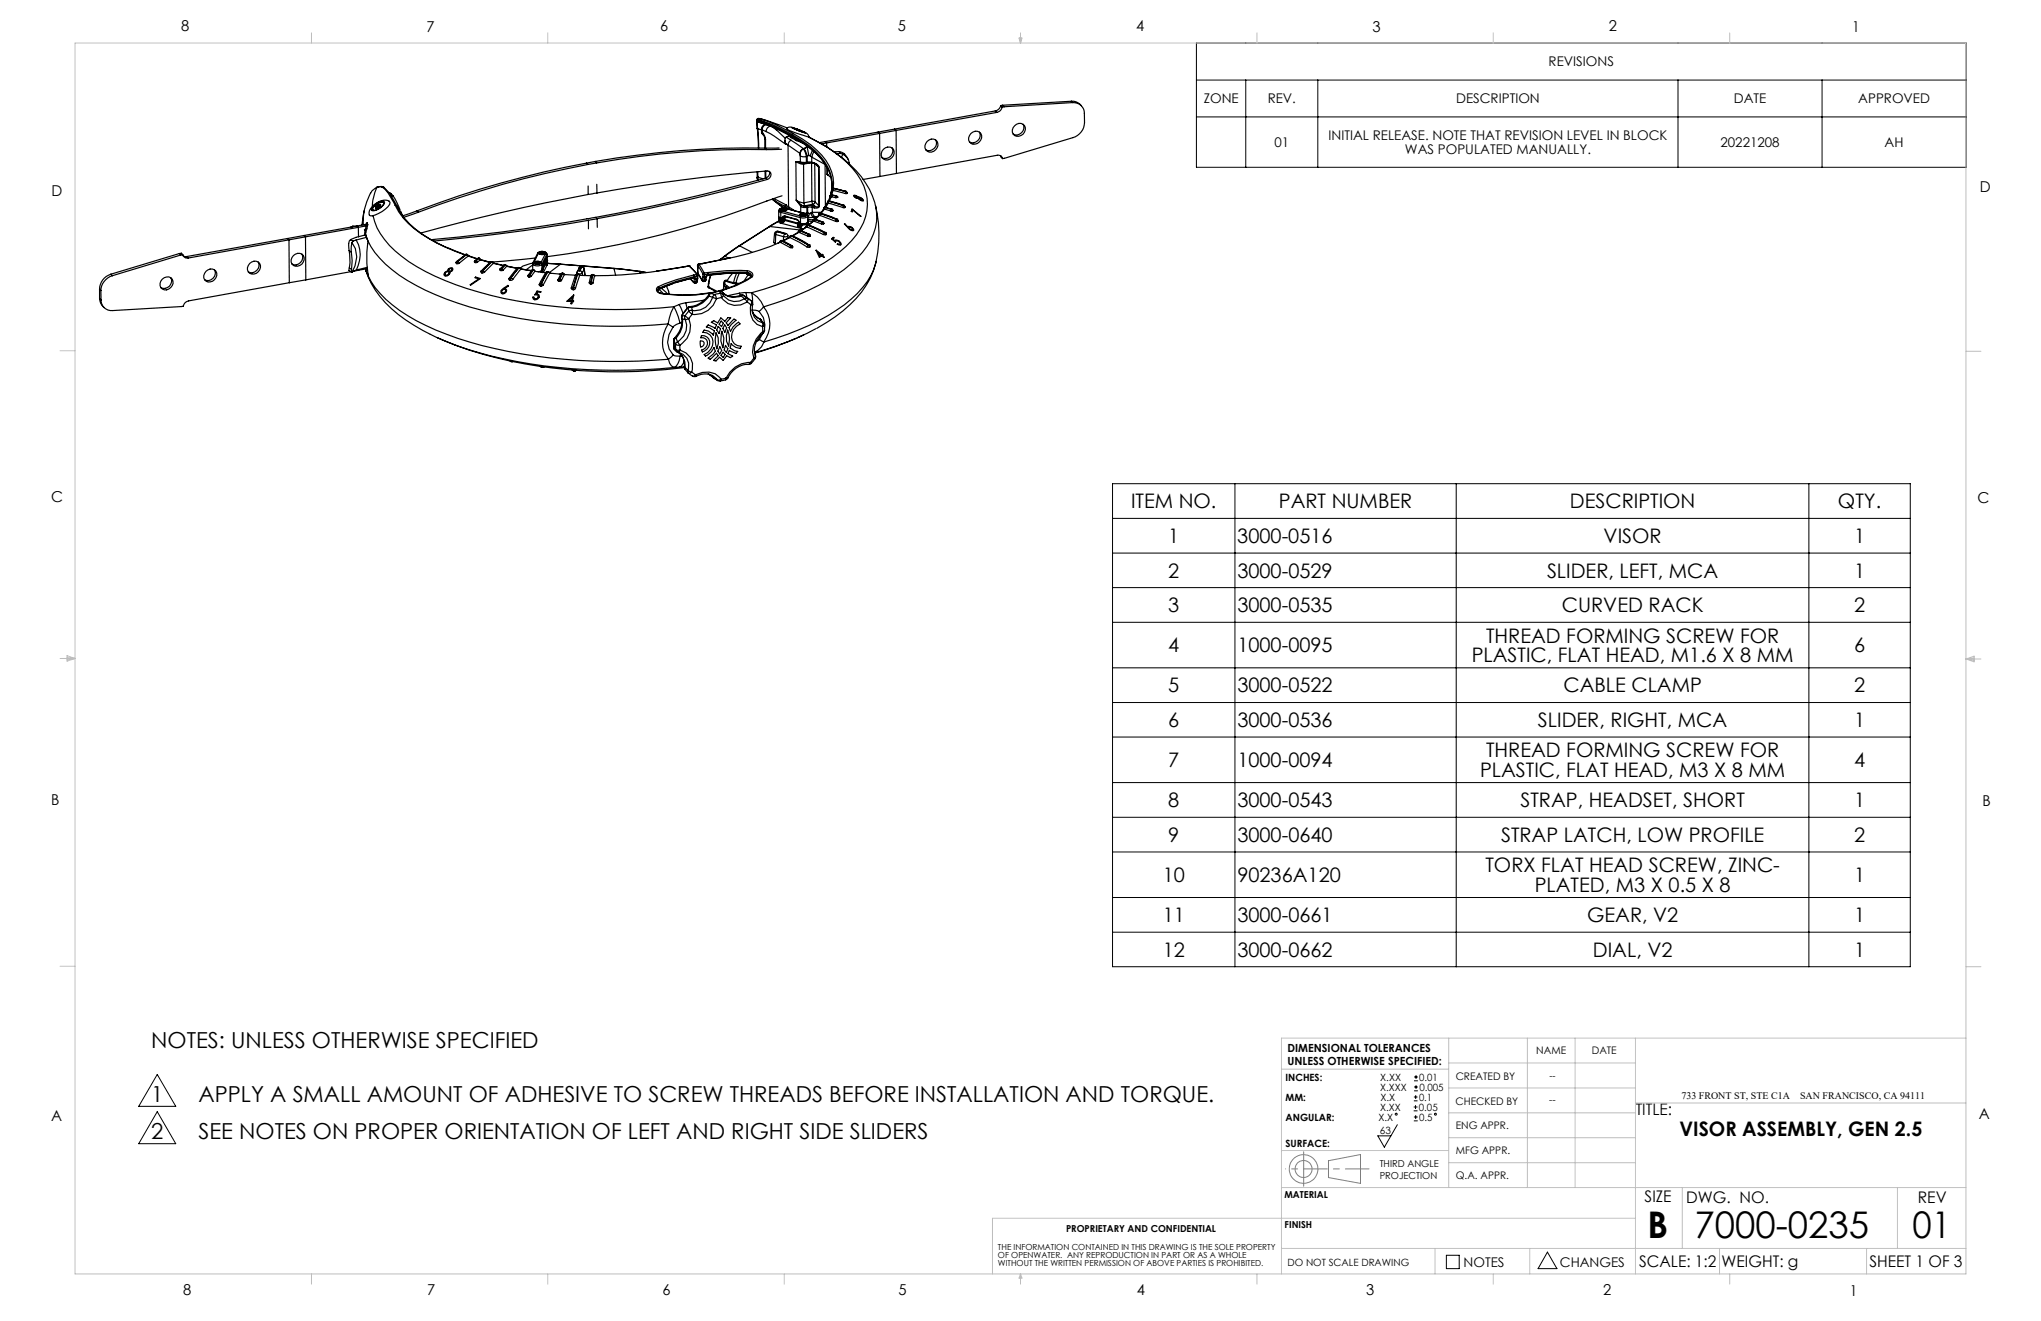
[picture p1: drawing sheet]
<svg xmlns="http://www.w3.org/2000/svg" width="432mm" height="279mm" viewBox="0 0 432 279" stroke-linecap="round" stroke-linejoin="round" font-family="sans-serif">
<defs><g id="words">
<g font-size="7.8">
<text x="348.5" y="261.9">B</text>
<text x="358.5" y="261.9">7000-0235</text>
<text x="404.6" y="261.8">01</text>
</g>
<g font-size="4.7">
<text x="32" y="221.7">NOTES: UNLESS OTHERWISE SPECIFIED</text>
<text x="32" y="233">1</text>
<text x="42" y="233">APPLY A SMALL AMOUNT OF ADHESIVE TO SCREW THREADS BEFORE INSTALLATION AND TORQUE.</text>
<text x="32" y="240.9">2</text>
<text x="42" y="240.9">SEE NOTES ON PROPER ORIENTATION OF LEFT AND RIGHT SIDE SLIDERS</text>
</g>
<g font-size="4.2">
<text x="239.3" y="107.5">ITEM NO.</text>
<text x="270.6" y="107.5">PART NUMBER</text>
<text x="332.1" y="107.5">DESCRIPTION</text>
<text x="388.8" y="107.5">QTY.</text>
<text x="247.2" y="114.8">1</text>
<text x="261.8" y="114.8">3000-0516</text>
<text x="339.3" y="114.8">VISOR</text>
<text x="392.3" y="114.8">1</text>
<text x="247.2" y="122.1">2</text>
<text x="261.8" y="122.1">3000-0529</text>
<text x="327.3" y="122.1">SLIDER, LEFT, MCA</text>
<text x="392.3" y="122.1">1</text>
<text x="247.2" y="129.5">3</text>
<text x="261.8" y="129.5">3000-0535</text>
<text x="330.4" y="129.5">CURVED RACK</text>
<text x="392.3" y="129.5">2</text>
<text x="247.2" y="138">4</text>
<text x="261.8" y="138">1000-0095</text>
<text x="314.4" y="135.9">THREAD FORMING SCREW FOR</text>
<text x="392.3" y="138">6</text>
<text x="311.4" y="140">PLASTIC, FLAT HEAD, M1.6 X 8 MM</text>
<text x="247.2" y="146.4">5</text>
<text x="261.8" y="146.4">3000-0522</text>
<text x="330.8" y="146.4">CABLE CLAMP</text>
<text x="392.3" y="146.4">2</text>
<text x="247.2" y="153.8">6</text>
<text x="261.8" y="153.8">3000-0536</text>
<text x="325.4" y="153.8">SLIDER, RIGHT, MCA</text>
<text x="392.3" y="153.8">1</text>
<text x="314.4" y="160.2">THREAD FORMING SCREW FOR</text>
<text x="247.2" y="162.2">7</text>
<text x="261.8" y="162.2">1000-0094</text>
<text x="313.1" y="164.3">PLASTIC, FLAT HEAD, M3 X 8 MM</text>
<text x="392.3" y="162.2">4</text>
<text x="247.2" y="170.7">8</text>
<text x="261.8" y="170.7">3000-0543</text>
<text x="321.7" y="170.7">STRAP, HEADSET, SHORT</text>
<text x="392.3" y="170.7">1</text>
<text x="247.2" y="178">9</text>
<text x="261.8" y="178">3000-0640</text>
<text x="317.6" y="178">STRAP LATCH, LOW PROFILE</text>
<text x="392.3" y="178">2</text>
<text x="314.3" y="184.5">TORX FLAT HEAD SCREW, ZINC-</text>
<text x="246" y="186.5">10</text>
<text x="261.8" y="186.5">90236A120</text>
<text x="324.7" y="188.6">PLATED, M3 X 0.5 X 8</text>
<text x="392.3" y="186.5">1</text>
<text x="246" y="195">11</text>
<text x="261.8" y="195">3000-0661</text>
<text x="335.8" y="195">GEAR, V2</text>
<text x="392.3" y="195">1</text>
<text x="246" y="202.3">12</text>
<text x="261.8" y="202.3">3000-0662</text>
<text x="337" y="202.3">DIAL, V2</text>
<text x="392.3" y="202.3">1</text>
<text x="355.3" y="240.3">VISOR ASSEMBLY, GEN 2.5</text>
</g>
<g font-size="3.4">
<text x="346.1" y="235.9">TITLE:</text>
<text x="347.9" y="254.3">SIZE</text>
<text x="356.7" y="254.4">DWG. NO.</text>
<text x="405.7" y="254.5">REV</text>
<text x="346.8" y="267.9">SCALE: 1:2</text>
<text x="364.2" y="267.9">WEIGHT: g</text>
<text x="395.5" y="267.9">SHEET 1 OF 3</text>
</g>
<g font-size="3.2">
<text x="38.3" y="6.7">8</text>
<text x="90.2" y="6.7">7</text>
<text x="139.7" y="6.5">6</text>
<text x="190" y="6.5">5</text>
<text x="240.4" y="6.5">4</text>
<text x="290.4" y="6.7">3</text>
<text x="340.4" y="6.5">2</text>
<text x="391.9" y="6.7">1</text>
<text x="10.9" y="41.6">D</text>
<text x="418.9" y="40.7">D</text>
<text x="10.9" y="106.3">C</text>
<text x="418.4" y="106.4">C</text>
<text x="10.8" y="170.2">B</text>
<text x="419.4" y="170.6">B</text>
<text x="10.8" y="237.2">A</text>
<text x="418.6" y="236.8">A</text>
<text x="38.8" y="273.8">8</text>
<text x="90.4" y="273.8">7</text>
<text x="140.2" y="273.8">6</text>
<text x="190.1" y="273.9">5</text>
<text x="240.5" y="273.8">4</text>
<text x="289" y="273.9">3</text>
<text x="339.1" y="273.8">2</text>
<text x="391.4" y="274.1">1</text>
</g>
<g font-size="2.8">
<text x="327.6" y="14.1">REVISIONS</text>
<text x="254.7" y="21.9">ZONE</text>
<text x="268.2" y="21.9">REV.</text>
<text x="308.1" y="21.9">DESCRIPTION</text>
<text x="366.8" y="21.9">DATE</text>
<text x="393.1" y="21.9">APPROVED</text>
<text x="281.1" y="29.7">INITIAL RELEASE. NOTE THAT REVISION LEVEL IN BLOCK</text>
<text x="269.6" y="31.1">01</text>
<text x="297.2" y="32.5">WAS POPULATED MANUALLY.</text>
<text x="364" y="31.1">20221208</text>
<text x="398.7" y="31.1">AH</text>
<text x="309.6" y="268">NOTES</text>
<text x="330" y="268">CHANGES</text>
</g>
<g font-size="2.4">
<text x="272.4" y="222.5">DIMENSIONAL TOLERANCES</text>
<text x="272.4" y="225.3">UNLESS OTHERWISE SPECIFIED:</text>
</g>
<g font-size="2.2">
<text x="325" y="222.9">NAME</text>
<text x="336.8" y="222.9">DATE</text>
<text x="308" y="233.6">CHECKED BY</text>
<text x="308" y="228.4">CREATED BY</text>
<text x="308" y="238.8">ENG APPR.</text>
<text x="308" y="244">MFG APPR.</text>
<text x="308" y="249.3">Q.A. APPR.</text>
</g>
<g font-size="2.1">
<text x="272" y="228.6">INCHES:</text>
<text x="272" y="232.8">MM:</text>
<text x="292" y="230.7">X.XXX</text>
<text x="292" y="228.6">X.XX</text>
<text x="292.1" y="232.8">X.X</text>
<text x="300.2" y="232.8">0.1</text>
<text x="300.3" y="228.6">0.01</text>
<text x="300.3" y="230.7">0.005</text>
<text x="327.8" y="233.4">--</text>
<text x="355.7" y="232.4">733 FRONT ST, STE C1A</text>
<text x="380.8" y="232.4">SAN FRANCISCO, CA 94111</text>
<text x="272" y="237">ANGULAR:</text>
<text x="291.6" y="237">X.X</text>
<text x="291.9" y="239.8">63</text>
<text x="292" y="234.9">X.XX</text>
<text x="300.2" y="234.9">0.05</text>
<text x="300.2" y="237">0.5</text>
<text x="272" y="242.6">SURFACE:</text>
<text x="272.4" y="267.8">DO NOT SCALE DRAWING</text>
</g>
<g font-size="2">
<text x="327.8" y="228.3">--</text>
<text x="291.9" y="246.8">THIRD ANGLE</text>
<text x="291.9" y="249.3">PROJECTION</text>
<text x="271.7" y="253.4">MATERIAL</text>
<text x="225.5" y="260.6">PROPRIETARY AND CONFIDENTIAL</text>
<text x="271.8" y="259.7">FINISH</text>
</g>
<g font-size="1.8">
<text x="211.1" y="264.3">THE INFORMATION CONTAINED IN THIS DRAWING IS THE SOLE PROPERTY</text>
<text x="211.1" y="266.1">OF OPENWATER. ANY REPRODUCTION IN PART OR AS A WHOLE</text>
<text x="211.1" y="267.8">WITHOUT THE WRITTEN PERMISSION OF ABOVE PARTIES IS PROHIBITED.</text>
</g>
</g></defs>
<g fill="none" stroke="#000" stroke-width=".21">
<path d="M253.1 9.1h162.9v26.3h-162.9zM253.1 16.9h162.9M263.6 16.9v18.5M278.8 16.9v18.5M355 16.9v18.5M385.5 16.9v18.5M253.1 24.7h162.9M235.4 102.3h168.7v102.2h-168.7zM235.4 109.6h168.7M235.4 117h168.7M261.3 102.3v102.2M308.1 102.3v102.2"/>
<path d="M382.7 102.3v102.2M235.4 124.3h168.7M235.4 131.6h168.7M235.4 141.3h168.7M235.4 148.6h168.7M235.4 155.9h168.7M235.4 165.5h168.7M235.4 172.9h168.7M235.4 180.2h168.7M235.4 189.8h168.7M235.4 197.2h168.7M33.3 227.3l3.9 6.7h-7.8z"/>
<path d="M33.3 235.1l3.9 6.8h-7.8zM295.6 237.9l-2.7 4.7-1.4-2.4h2.8M299.1 234.9h.8M299.1 234.1h.8M299.1 232.8h.8M299.1 232h.8M299.1 237.1h.8M299.1 236.3h.8M299.2 228.6h.8M299.2 227.8h.8M299.2 230.7h.8M299.2 229.9h.8"/>
<path d="M299.5 233.8v.8M299.5 231.6v.8M299.5 235.9v.8M299.6 227.4v.8M299.6 229.5v.8M306 265.5h2.7v2.8h-2.7zM327.4 264.8l2 3.5h-4z"/>
<circle cx="295.4" cy="235.7" r=".2"/>
<circle cx="303.7" cy="235.7" r=".2"/>
</g>
<g fill="none" stroke="#808080" stroke-width=".21">
<path d="M281.1 245.5l6.7-1.3v6.1l-6.7-1.2z"/>
<circle cx="275.8" cy="247.3" r="1.8"/>
<circle cx="275.8" cy="247.3" r="3"/>
</g>
<path d="M275.8 247.2h13.8" fill="none" stroke="#808080" stroke-width=".21" stroke-dasharray="15.2 1.3 1.3 1.3" stroke-dashoffset="10.2"/>
<path d="M275.8 247.2v-3.6M275.8 247.2v3.7" fill="none" stroke="#808080" stroke-width=".21" stroke-dasharray="15.2 1.3 1.3 1.3"/>
<path d="M275.8 247.2h-3.8" fill="none" stroke="#808080" stroke-width=".21" stroke-dasharray="15.2 1.3 1.3 1.3" stroke-dashoffset="15.2"/>
<g fill="none" stroke="#c0c0c0" stroke-width=".21">
<path d="M15.9 9.1h400v260.4h-400zM65.9 6.9v2.2M115.9 6.9v2.2M165.9 6.9v2.2M215.6 8h.6l-.3 1.1zM215.7 8l.2 1.1M215.9 6.9v2.2M216 8l-.1 1.1M265.9 6.9v2.2M315.9 6.9v2.2M365.9 6.9v2.2M12.7 74.2h3.2"/>
<path d="M415.9 74.3h3.2M12.7 139.3h3.2M14.2 139.1l1.7 .2M14.2 138.7l1.7 .6-1.7 .5zM15.9 139.3l-1.7 .3M415.9 139.4h3.2M415.9 139.4l1.8-.6v1.2zM415.9 139.4l1.8 .3M417.7 139.2l-1.8 .2M12.7 204.4h3.2M306.5 219.6v31.6M323.1 219.6v31.6"/>
<path d="M333.2 219.6v31.6M346 219.6v49.9M415.9 204.5h3.2M415.9 219.6h-144.8v49.9M271.1 226.1h35.4M306.5 235.4h39.5M306.5 230.1h39.5M306.5 224.8h39.5M346 233.3h69.9M271.1 251.2h144.8M271.1 243.3h35.4M306.5 245.9h39.5"/>
<path d="M306.5 240.6h39.5M346 257.7h-136v11.8M355.9 251.2v12.9M401.4 251.2v12.9M65.9 269.5v2.1M115.9 269.5v2.1M165.9 269.5v2.1M215.9 269.5v2.1M215.9 269.5l.3 .8h-.6zM265.9 269.5v2.1M271.1 264.1h144.8M303.6 264.1v5.4"/>
<path d="M315.9 269.5v2.1M323.6 264.1v5.4M363.8 264.1v5.4M365.9 269.5v2.1M394.9 264.1v5.4"/>
</g>
<g fill="none" stroke="#000" stroke-width=".25">
<path d="M79.8 39.6a2.54 2.54 0 0 0-1.4 1.3M79.8 39.6a10.8 10.8 0 0 0-1 4M80 39.5l.7-.1 .4 .1M80.9 39.5l-1.1 .1M80.9 39.5h.1M80.9 39.5a9.6 9.6 0 0 1 2.7 3.9M80.9 39.5h.2M81.1 39.5a9.2 9.2 0 0 1 2.8 4M124.1 34.5a205.8 205.8 0 0 0-35.9 10.1M124.1 34.5l.3 .3M124.4 34.8a205.8 205.8 0 0 0-35.9 10.1M124.4 39.3v1.8"/>
<path d="M125.9 34.1l.3 .4M125.9 34.1l-1.8 .4M126.2 34.5l-1.8 .3M126.3 39v1.8M160.1 25.5h.5M160.1 25.5l.2 .3M160.1 25.6l.1 1.6h.1M160.1 25.5l.1 .3M160.2 25.2l-.1 .3M160.2 25.3h.1M160.2 25.3h.5M160.2 27.2h.1"/>
<path d="M160.2 36.3v1.3M160.2 25.8l.1 1.4M160.2 27.2l.2 4.1M160.2 25.8h.1M160.3 25.8l.4 .1M160.3 25.8l1.8 .6M160.3 36.3v1.1M160.3 27.2l.2 4.1M160.3 27.2l.7 .2M160.3 37.4l-.1 .2M160.3 37.4l.1 .1M160.4 37.5l-.2 .1v.5"/>
<path d="M160.4 37.5v.6M160.4 37.5l1 .3M160.6 25.5a39.3 39.3 0 0 1 6.9 3.2M160.6 25.5l.2 .4M160.6 25.5l.1 .4M160.6 25.5h.1M160.7 25.3l2.7 1.1 4.2 2.1M160.7 25.3l-.1 .2M160.7 25.3h.1M160.7 25.9h.1M160.7 25.9l.8 .2M160.8 25.9a36.1 36.1 0 0 1 6.8 3"/>
<path d="M160.9 25.1l-.5-.1-.2 .2M160.9 25.1l-.2 .2M161 25.1a35.6 35.6 0 0 1 6.8 3.2M161 25.1l-.3 .2M161.1 28l.2 .3M161.1 27.3l.1 .3M161.1 27.3v.7M161.2 27.6l.1 .3M161.3 27.9l-.2 .3 .4 .4M161.3 25.2l5.2 1.9M161.3 27.9l.2 .4M161.3 27.5l-.1 .1"/>
<path d="M161.3 27.9l-.2 .1M161.3 27.5l.8 .3M161.5 28.3l.3 .9M161.5 28.3l.5 1.2M161.8 29.2l.2 .3M161.8 29.2v2.1M161.9 31.3a186.1 186.1 0 0 0-36 2.8M161.9 36.2v1.5M161.9 31.3l.2 .3M162 29.5v1.8M162 37.7a398.6 398.6 0 0 1-70.8 13M162 37.7l.3 .3"/>
<path d="M162 36.2v1.4M162.1 27.8l1.7 1 2.4 1.7M162.1 31.6a186.7 186.7 0 0 0-35.9 2.9M162.3 26.4a.95 .95 0 0 0-1.2 .9M162.3 38a389.7 389.7 0 0 1-36 8.2M162.3 38a.9 .9 0 0 0 .8-1 .9 .9 0 0 0-.8-.8 396.4 396.4 0 0 0-36 4.6M162.3 26.4l.6 .2M162.3 26.4a.98 .98 0 0 0-1 1.1M162.3 26.4l.9 .3M162.7 36.2a1.07 1.07 0 0 1-.7 1.5M163.2 26.7l1.3 1 1.7 1.6M163.2 26.7a1.03 1.03 0 0 0-1.1 1.1"/>
<path d="M164.8 31.3h-2.9M165.3 31.6h-3.2M166.1 29.7l.1 .8M166.2 30.4l.5 .3M166.2 30.4v.1M166.3 29a1.14 1.14 0 0 0-.1 1.4M166.3 29l1.1 .7M166.4 27.2a1.67 1.67 0 0 0 1.3 .7l3.4 1.1M166.7 30.7l2.6 1.8M166.7 30.7l.1 13M167.2 29.1l2.6 1.1M167.4 29.7a1.17 1.17 0 0 0-.7 1"/>
<path d="M167.4 29.7l2.6 1.7M167.5 28.8l-1.2 .2M167.5 27l3 1.1zM167.5 28.8l-.3 .3M167.5 28.7v.2a21.9 21.9 0 0 1 6.9 5.6M167.5 28.7a17.3 17.3 0 0 1 7.5 6.8 7.5 7.5 0 0 1 .8 5.4M167.6 28.5l-.1 .2M167.6 28.5a16.4 16.4 0 0 1 8 8 8.1 8.1 0 0 1 .4 3.6M167.6 27l2.7 1.1zM167.8 27.1l2.3 .9M167.8 28.3l-.2 .2M167.8 28.3a17.9 17.9 0 0 1 7.6 6.8 7.8 7.8 0 0 1 .9 4.7"/>
<path d="M167.9 27l-1-.1-.5 .3M168.4 34.2h.9M168.4 34.2l1.1 .5h.5M168.4 27.4l.7 .2M168.4 34.2l.8 .2M168.4 34.2l.1 8.1M168.4 29.6h.2l-.1 .2M168.5 27.2l1 .5M168.5 29.7h.1M168.9 27.6h.2M169.1 27.6l.4 .2M169.1 27.6l.1 .1"/>
<path d="M169.3 32.7v.2M169.3 32.5v.2M169.3 32.9l.6 .3 .7-.1M169.3 32.9v1.3M169.3 34.2l.6 .2M169.3 34.2l.2 .2M169.4 34.4h.1M169.5 27.8h.1M169.5 34.4l.5 .1M169.9 34.4l.1 .1M170 31.4a1.08 1.08 0 0 0-.7 1.1M170 31.5l.6 1.6"/>
<path d="M170 31.5a1.23 1.23 0 0 0-.7 1.2M170 34.7l.1 8.2M170 34.5v.2M170.1 31.5l.7 1.6M170.1 31.5h.1M170.1 31.5h-.1M170.1 31.4v.1M170.1 31.4h-.1M170.3 28a1.25 1.25 0 0 1 .8 1M170.6 34.5h-.6M170.6 34.3l-.7 .1M170.6 34.3v.2"/>
<path d="M170.6 33.1v1.2M170.7 31l-.6 .5M170.7 31l-.6 .4M170.7 34.4l1.1 .1M170.7 30.8h.1M170.7 30.9v.1M170.7 34.4l-.1 .1M170.7 31l.4 1.9M170.7 31h.1M170.8 34.3h.9M170.8 34.3l-.1 .1M170.8 33.1h-.2"/>
<path d="M170.8 33.1v1.2M170.8 34.3h-.2M171.1 32.9l.3 .1M171.1 32.9l-.3 .2M171.1 29a32.5 32.5 0 0 1 11.1 8.4 16 16 0 0 1 3 6.2M171.1 29a27.8 27.8 0 0 1 10.3 7.9 10.3 10.3 0 0 1-.2 12.8 31 31 0 0 1-12.6 8.9 71.3 71.3 0 0 1-9.6 3.3M171.4 33l.3 .2M171.6 34.4l-1.6 .3M171.7 34.4l.1 8.2M171.7 34.3l.1 .2M171.7 33.2l2.9 1.6v8.8M171.7 34.3l.5 .1"/>
<path d="M171.7 33.2v1.1M171.8 34.5l.4 .1M171.9 31.8l-.5 1.2M172.2 34.4a1.41 1.41 0 0 1 1.1 1M172.2 34.4v.2M172.2 34.6h.1a1.15 1.15 0 0 1 .9 .7M172.2 32.1l-.5 1.1M172.4 34.6v8.1M172.5 34.6l.7 .7M173.2 35.3l.1 .1M173.2 35.3v8.2M173.3 35.4l.1 8.2"/>
<path d="M174.2 34.4l.7 1M174.6 30l.3 .2M174.6 30l-1.2 .2M174.9 30.2l-1.1 .2M174.9 30.2v.9M175 35.4v1.4M175 36.8v.1M175 36.9h.1M175 36.9l.9 .7M175 35.5v1.4M176.3 39.8l2.6 .7M176.3 39.9l-.1 .4"/>
<path d="M176.3 39.9l2.6 .6M176.3 39.8h.1M176.3 39.9l-.3 .1M176.3 39.8l-.2 .1-.1 .2M176.3 39.8l-.3 .2M176.3 39.8v.1M177.6 32.1h-1.2M177.6 32.1a2.02 2.02 0 0 1 1.6 1.2M177.6 32.1l.2 .4M177.8 32.5h-1M177.8 32.5l.5 .1M178.3 32.6a2.24 2.24 0 0 1 1.3 2"/>
<path d="M178.3 32.6l-.3 .6M179.2 33.3l.2 .4M185.8 27.9l.3 .3M185.8 27.9l-11.2 2.1M186.1 28.2l-11.2 2M186.1 28.2l.1 9.1M186.2 37.3l-3.6 .7M186.9 31.6a1.28 1.28 0 0 1 2-.2 1.28 1.28 0 0 1-.2 1.9 1.28 1.28 0 0 1-1.9 .2 1.28 1.28 0 0 1 .1-1.9zM188.7 31.3a1.55 1.55 0 0 1-.3 1.8 1.55 1.55 0 0 1-1.8 .2M189.3 27.3l.3 .3M189.3 27.3l-3.5 .6M189.6 27.6l.1 9.1"/>
<path d="M189.6 27.6l-3.5 .6M189.7 36.7l-3.5 .6M196.1 29.9a1.28 1.28 0 0 1 2-.2 1.28 1.28 0 0 1-.2 2 1.28 1.28 0 0 1-1.9 .2 1.28 1.28 0 0 1 .1-2zM197.9 29.6a1.56 1.56 0 0 1-.3 1.8 1.56 1.56 0 0 1-1.7 .3M205.4 28.3a1.28 1.28 0 0 1 1.9-.2 1.28 1.28 0 0 1-.1 1.9 1.28 1.28 0 0 1-2 .2 1.28 1.28 0 0 1 .2-1.9zM207.2 27.9a1.58 1.58 0 0 1-.3 1.8 1.58 1.58 0 0 1-1.8 .3M210.6 23.5l-21.3 3.8M210.6 23.5l.3 .3M210.9 23.8l-21.3 3.8M211.7 22.3a1.4 1.4 0 0 1-1.1 1.2M211.7 32.9l.4 .6M211.7 22.3l.3 .3"/>
<path d="M212 22.6a1.4 1.4 0 0 1-1.1 1.2M212.1 33.5a.88 .88 0 0 0-1.1-.7l-21.3 3.9M212.1 22.3l.3 .3M212.1 22.3h-.4M212.4 22.6h-.4M214.7 26.6a1.28 1.28 0 0 1 1.9-.2 1.28 1.28 0 0 1-.1 2 1.28 1.28 0 0 1-2 .2 1.28 1.28 0 0 1 .2-2zM216.5 26.3a1.58 1.58 0 0 1-.4 1.8 1.58 1.58 0 0 1-1.8 .3M226.7 21.4a2.5 2.5 0 0 1 2.1 1M226.7 21.4l.2 .3M226.7 21.4l-14.6 .9M226.9 21.7a2.25 2.25 0 0 1 2.5 2.3 5.1 5.1 0 0 1-.7 3.9 3.4 3.4 0 0 1-1.7 1.2l-14.9 4.4M226.9 21.7l-14.5 .9"/>
<path d="M23.5 58a3.3 3.3 0 0 0-2.4 3.1M23.5 58l.3 .3M23.8 58.3a3.4 3.4 0 0 0-2.5 3.2M34.3 59.1a1.28 1.28 0 0 1 2-.2 1.28 1.28 0 0 1-.2 1.9 1.28 1.28 0 0 1-1.9 .2 1.28 1.28 0 0 1 .1-1.9zM36.1 58.7a1.55 1.55 0 0 1-.3 1.8 1.55 1.55 0 0 1-1.8 .3M38 53.6l.2 .3M38 53.6l-14.5 4.4M38 53.6h.4l.3 .3M38.2 53.9l-14.4 4.4M38.7 53.9a1.01 1.01 0 0 0 1.1 .7M38.7 53.9h-.5M38.8 54.2l.7 .1"/>
<path d="M39.5 54.3l.3 .3M43.6 57.4a1.28 1.28 0 0 1 1.9-.2 1.28 1.28 0 0 1-.1 2 1.28 1.28 0 0 1-2 .1 1.28 1.28 0 0 1 .2-1.9zM45.4 57.1a1.56 1.56 0 0 1-.3 1.8 1.56 1.56 0 0 1-1.8 .3M52.8 55.7a1.28 1.28 0 0 1 2-.2 1.28 1.28 0 0 1-.2 2 1.28 1.28 0 0 1-1.9 .2 1.28 1.28 0 0 1 .1-2zM54.6 55.4a1.58 1.58 0 0 1-.3 1.8 1.58 1.58 0 0 1-1.8 .3M60.8 50.4l.3 .3M60.8 50.4l-21.3 3.9M61.1 50.7l-21.3 3.9M61.1 50.7l.1 9.1M61.2 59.8l-21.3 3.8a1.4 1.4 0 0 0-1.1 1.2l-15 .9a2.2 2.2 0 0 1-2.4-2.3M62.1 54a1.29 1.29 0 0 1 1.9-.1 1.29 1.29 0 0 1-.1 1.9 1.29 1.29 0 0 1-2 .2 1.29 1.29 0 0 1 .2-2zM63.9 53.8a1.58 1.58 0 0 1-.3 1.7 1.58 1.58 0 0 1-1.8 .3"/>
<path d="M64.3 49.8l.3 .3M64.3 49.8l-3.5 .6M64.6 50.1l.1 9.1M64.6 50.1l-3.5 .6M64.7 59.2l-3.5 .6M73.9 53l.1 2.6-.1 1.1M73.9 53l.4 .3M73.9 56.7l-.1 .5 .6 .4M73.9 56.7l.5 .3M74.2 50.7a2.38 2.38 0 0 0-.3 2.3M74.2 50.7l.5 .3M74.2 57.5l-9.5 1.7"/>
<path d="M74.3 53.3l.2 1.8-.1 1.9M74.4 57v.6M74.5 51.3l-.2 2M74.5 51.3a5.4 5.4 0 0 1 0 6.2M74.5 47.9l-.3 .1M74.5 57.5l-.1 .1M74.5 47.9l-.1 .1M74.7 51l-.2 .3M74.7 47.9h-.2M74.7 47.9h.1M75.1 47.9l-.8 .1M75.1 47.9h.1"/>
<path d="M75.4 50.8a6.5 6.5 0 0 1 0 6.3M75.4 50.8l-.7 .2M75.4 57.1l-.9 .4M75.5 47.8l-11.2 2M75.5 47.8l.3 .3M75.8 48.1l-11.2 2M75.8 48.1v2M75.9 57.2l-1.2 .2M75.9 57v.2M77 44.6l-.1 3M77.1 44.6l-.5 3M77.1 48.6h.1"/>
<path d="M77.2 47.5l-1.7 .3M77.2 48.6l-.1 1.1M77.3 47.8l-1.5 .3M77.4 49.7l-2.1 .5-1.1 .5M77.4 47.5l.2 .1M77.4 47.5l-.1 .3M77.4 49.7l.3 .9M77.4 57.3a20.5 20.5 0 0 0 8.5 10.4l5 3M77.4 57.3l.1 .1M77.5 57.1l-.1 .2M77.5 57.4l.3 .8M77.5 57.1l.1 .1-.1 .2"/>
<path d="M77.5 56.9l-1.6 .3M77.5 56.6l.1 .3h-.2l.1 .1M77.5 50.2l-2.1 .6M77.6 47.6l-.4 1M77.7 56.9l-.2 .2M77.7 56.6l-2.3 .5M77.7 50.6l.1 .2M77.7 47.2l.1 .3M77.7 47.2h-.2l-.1 .3M77.7 47.2l.1 .4v-.1M77.7 47.4l-.1 .2M77.8 47.6h-.2"/>
<path d="M77.8 50.8a22.1 22.1 0 0 0 10.2 9.6 77.6 77.6 0 0 0 28.3 7.8 124.1 124.1 0 0 0 25.1 .3M77.8 47.5l-.4 1.7v.5M77.8 50.8v1.1a20.6 20.6 0 0 0 .1 6.1M77.8 58.2l.1 .1M77.9 58v.3M77.9 58.3a20.2 20.2 0 0 0 8.3 8.4 68.3 68.3 0 0 0 24.2 8.2 126 126 0 0 0 31 1.1M77.9 58l-.1 .2M78.1 45.4a2.45 2.45 0 0 1 1.5-2.4 2.57 2.57 0 0 1 2.7-.5l.2 .3a3.5 3.5 0 0 1-2.4 2.4l-1.2 .4M78.1 45.4l.3 .2h.5M78.4 40.9l-.8 1.8-.5 1.8M78.9 45.6a14.6 14.6 0 0 0 6.1 8.6 50.3 50.3 0 0 0 18.9 8.3 116.2 116.2 0 0 0 38.7 2.4M79.2 43.4l.4-.3a1.62 1.62 0 0 1 1.8-.4 2.53 2.53 0 0 1-2.7 1.8 .91 .91 0 0 1 .5-1.1z"/>
<path d="M79.2 43.4l.5-.3a1.58 1.58 0 0 1 1.4-.4 1.77 1.77 0 0 1-1.5 1.7l-.4 .1-.5-.2zM79.6 43.7v.3M79.6 43.7v.2M79.6 44h.1M79.6 43.9h.1M79.6 43.9v.1M79.6 43.9l.1 .1M79.7 43.7h-.1M79.7 43.7l.2 .2M79.7 43.7h.1M79.8 43.7l.1 .2M79.9 43.6l-.1 .1"/>
<path d="M79.9 43.9l-.1 .1M79.9 43.9h.1M79.9 43.5v.1M79.9 43.5l.1 .3M79.9 43.6l.1 .2M80 43.4l-.4 .3M80 43.4h.2M80 43.4l-.1 .1M80 43.8l-.1 .1M80 43.8h.1M80.2 43.4h.1M80.2 43.4l.1 .2"/>
<path d="M80.2 43.4l.2 .2M80.3 43.6l-.3 .2M80.3 43.4h-.1M80.3 43.6h.1M80.3 43.3v.1M80.3 43.3l.2 .2-.2-.1M80.4 43.3a.63 .63 0 0 1-.7 .7h-.1M80.4 43.3l-.4 .1M80.4 43.3l.1 .1M80.4 43.3h-.1M80.5 43.4h.1M81.2 43.1l-.1-.3a2.19 2.19 0 0 0-2.3 1.5l.2 .2"/>
<path d="M82.3 40.8l.3 .1M82.3 40.8l.5 .2M82.6 41.2l.6 .3M82.7 41h.1M82.8 41.1l.4 .4M83.2 41.5l1.4 2.9M83.6 43.4a16.3 16.3 0 0 0 7 7 41.4 41.4 0 0 0 7.8 3.5M83.6 43.4l.3 .1M83.9 43.5a16.1 16.1 0 0 0 6.9 7l3.7 1.9M83.9 43.6l.3 .4M84.5 44.7l.4 .4M84.7 44.6l.2 .5"/>
<path d="M84.9 45.1l.5 1M88.2 44.6l-3 1M88.2 44.6l.3 .3M88.5 44.9l-3.1 1.1M94.4 57.6l.5-.1a.43 .43 0 0 1-.2 .6 .43 .43 0 0 1-.6-.2zM94.5 52.3l3.9 1.6M94.9 56.8a.46 .46 0 0 1 .5-.2 .46 .46 0 0 1 .4 .5l-.7 .4a.7 .7 0 0 1-.3 .8 .7 .7 0 0 1-.9-.2l.3-.5 .6-.3zM95 57a.31 .31 0 0 1 .3-.3 .31 .31 0 0 1 .3 .4 .31 .31 0 0 1-.3 .2h-.4zM96.6 55.7l.1 .1M96.8 55.3l-.3 .1 .1 .3M96.8 55.3l-.2 .4M96.8 55.3h.1"/>
<path d="M96.8 55.3l.4 .3M96.8 55.3l-.1 .5M97.2 55.6l-.5 .2M98.4 53.9l-1.7 1.4M98.4 53.9h.1M98.5 53.8l-.1 .1M98.5 53.8h.1M98.6 53.8l.1 .1M98.6 53.8l-1.8 1.5M98.7 53.9l.4 .3M98.7 53.9l-1.9 1.4M98.8 53.8h-.3"/>
<path d="M98.8 53.8h-.2M98.8 53.8h.1M98.8 53.8l.4 .3M98.8 53.8l-.1 .1M99.1 54.2l-1.9 1.4M99.1 54.2l1.9 .6M99.1 54.2h.1M99.2 54.1l1.8 .6M99.2 54.1l-.1 .1M100.5 55.1l-.1 .2 .1 .2M100.5 55.1h.1M100.5 55.5h.1"/>
<path d="M100.6 58.6l1 .3-2 1.4-.1-.1 1.8-1.2-.8-.3zM100.6 55.1l-.1 .4M100.6 55.1h.1M100.7 55.1l-.2 .4M100.7 55.1l.3 .4M101 55.5h-.5M101.1 54.7l-.6 .4M101.2 54.6l-.1 .1M101.2 54.6l.1 .1M101.2 54.6l-.6 .5M101.3 54.7l.3 .3M101.3 54.7l-.6 .4"/>
<path d="M101.4 54.6l-.3 .1M101.4 54.6h-.2M101.4 54.6h.1M101.4 54.6l.3 .3M101.4 54.6l-.1 .1M101.6 55l-.6 .5M101.6 55h.1M101.6 55l2 .5M101.7 54.9l2 .6M101.7 54.9l-.1 .1M101.9 57.7h.1M102.1 57.2a.24 .24 0 0 0-.3 .2 .24 .24 0 0 0 .1 .3"/>
<path d="M102.1 57.2l.1 .1M102.1 57.2l-.2 .5M102.2 57.3l.3 .2M102.2 57.3l-.2 .4M102.5 57.5l-.5 .2M103.6 55.5l-1.8 1.8M103.6 55.5h.1M104 55.4l-.4 .1M104 55.4h.1M104 55.4l-1.9 1.8M104 55.4l.4 .3M104 55.4l-1.8 1.9"/>
<path d="M104.1 55.4l.4 .3M104.1 55.4h-.1M104.4 55.7l-1.9 1.8M104.4 55.7h.1M104.4 55.7l2.1 .5M104.5 55.7l2 .5M104.5 55.7h-.1M105.8 57l.1 .2M105.8 56.9l-.1 .1M105.8 56.9h.1M105.9 57.2h.1M106 56.8l-.1 .4"/>
<path d="M106 56.8h.1M106 56.8l-.2 .1M106.1 56.8l.3 .3M106.1 56.8l-.1 .4M106.4 57.1l-.4 .1M106.6 56.1l-.8 .8M106.8 56.1h-.2M106.8 56.1h.1M106.8 56.1l-.8 .7M106.9 56l-.3 .1M106.9 56l-.1 .1M106.9 56v.1"/>
<path d="M106.9 56.1l.3 .2M106.9 56.1l-.8 .7M107 56.1l.2 .2M107.2 56.3l-.8 .8M107.2 56.3h.1M107.2 56.3l2.3 .4M107.2 56.3l2.2 .5M107.9 59.3h.1M108 58.8l-.3 .1v.3l.2 .1M108 58.8h.1M108 58.8l-.1 .5M108.1 58.8l.4 .3"/>
<path d="M108.1 58.8l-.1 .5M108.5 59.1l-.5 .2M109.4 56.8l-1.7 2.1M109.4 56.8h.1M109.4 56.7v.1M109.7 56.6l-1.7 2.2M109.7 56.6l-.3 .1M109.7 56.6l.1 .1M109.8 56.6l-.4 .1M109.8 56.6h-.1M109.8 56.6h.1M109.8 56.7l.4 .2"/>
<path d="M109.8 56.7l-1.7 2.1M109.9 56.6l.3 .3M109.9 56.6l-.1 .1M110.2 56.9l-1.7 2.2M110.2 56.9l2.2 .4M110.2 56.9h.1M110.2 56.9l2.3 .3M111.7 58.3l.2 .3M111.9 58.6h.1M112 58.2l-.3 .1M112 58.2l-.1 .4M112 58.2h.1"/>
<path d="M112.1 58.2l.3 .2M112.1 58.2l-.1 .4M112.4 58.4l-.4 .2M112.4 57.3l-.7 1M112.4 57.3h.1M112.5 57.2l-.1 .1M112.7 56.1l-1.4 .9M112.7 55.6v.2M112.7 57.1h.1M112.7 55.7l-2.1 .6-.5 .4M112.7 57.1l-.2 .1M112.7 57.1l-.7 1.1"/>
<path d="M112.8 57.1l-.3 .1M112.8 57.1h-.1M112.8 57.1h.1M112.8 57.1l.3 .3M112.8 57.1l-.7 1.1M112.9 57.1l.3 .2M112.9 57.1h-.1M113 55.5a.98 .98 0 0 0 1.4 .1M113 55.5a.98 .98 0 0 1 1.4 .1M113 55.5l.9-.2 .5 .3a1.1 1.1 0 0 1-1.5 0zM113 55.5l-.3 .1M113.1 57.4l-.7 1"/>
<path d="M113.1 57.4l2.3 .3-1.3 2.4M113.2 54.6l-9.1 .8M113.3 55.6l.3 .1 .5-.1M113.3 55.6l.1 .1v-.1M113.3 55.6h.1M113.4 55.6h.1M113.5 55.7h.1M113.5 55.5h.1M113.5 55.5l-.1 .1M113.5 55.5v.2M113.5 55.5h.4M113.5 55.5l-.2 .1"/>
<path d="M113.6 55.6l-.1 .1M113.6 55.5h.1M113.6 55.6h.1M113.6 55.5v.1M113.7 55.6h.1M113.7 55.5h.1M113.7 55.5v.1M113.7 53.6l.1-.2a1.56 1.56 0 0 1 1.8 .2l.1 .1M113.7 53.6l-1 2M113.8 55.6l.1 .1M113.8 55.6h.1M113.8 55.5h.1"/>
<path d="M113.8 55.5v.1M113.9 55.5l.2 .1M113.9 55.5v.2M113.9 55.5h-.1M113.9 53.4a.99 .99 0 0 0 1.5 .2M113.9 53.4a.99 .99 0 0 1 1.5 .2M113.9 55.7h.1M113.9 55.6h.1M113.9 53.4l-.2 .2M113.9 53.4l-.9 2.1M114 55.6h.1M114.1 55.6h.1"/>
<path d="M114 55.6v.1M114.1 53.4l.7-.2 .6 .2a.89 .89 0 0 1-1.5 .1zM114.3 53.6h.1M114.4 53.6h.1M114.4 55.6l.3 .3M114.4 53.5l.2 .1M114.4 53.5h.1M114.4 53.5v.1M114.5 53.4l-.2 .2M114.5 53.4h-.1M114.5 53.4h.1M114.5 57.3l.1 .1"/>
<path d="M114.6 53.6h.1M114.6 53.4h.1M114.6 53.4v.2M114.6 57.4h.1M114.6 57.4l-.2 .1M114.6 57.4v.2M114.7 55.9a1.41 1.41 0 0 1-2-.1v1.3M114.7 55.9v1.3M114.7 57.2l-.9 .3M114.7 57.2h.1M114.7 57.1v.1M114.7 57.1v.4"/>
<path d="M114.7 53.6h.2M114.7 53.6h-.1M114.7 53.6h.1M114.7 53.4v.2M114.8 57.4l-.1 .1M114.8 56.8h.1M114.8 56.9v.1M114.8 57.4v.1M114.8 57.5h-.1M114.8 56.8v.7M114.8 57.4v.3M114.8 53.4l.3 .1"/>
<path d="M114.8 53.4h-.3M114.8 53.4l.1 .2M114.8 53.4h-.1M114.8 57v.1M114.8 57.4h.1M114.8 57v.4M114.9 56.1l-.1 .7M114.9 53.6h.1M114.9 53.5h.1M115 53.6h.1M115 53.5h.1M115 53.5v.1"/>
<path d="M115.1 53.5l-.2 .2-.6-.1M115.1 53.5l-.1 .1M115.2 55.5h.1M115.3 55.5h.1M115.3 55.3v.2M115.3 55.4l-.1 .1M115.3 55.2h.1M115.4 55.2h-.1M115.4 55.1h.1M115.4 55.2v.3M115.4 55.5l.1 .1M115.4 53.6l.3 .2"/>
<path d="M115.4 55.5h.1M115.4 54.9l.1 .2M115.4 53.6l-1 2M115.4 55.5l-.6 1.3M115.5 54.8l.1 .3M115.5 54.9l-.6 1.2M115.5 54.8v.1M115.5 55.1v.4M115.5 54.8l-.6 1.3M115.5 56h.1M115.5 55.6h.1M115.5 55.6v.4"/>
<path d="M115.5 55.6l-.7 1.4M115.6 55.7l-.1 .1M115.6 55.1h-.1M115.6 55.1v.6M115.6 55.7h-.1M115.6 55.7h.1M115.6 55.6v.1M115.7 55.6h-.1M115.7 53.8v-.1v1.5M115.7 55.1h.1M115.7 55.1v.1M115.7 55.6h.1"/>
<path d="M115.7 53.8v1.8M115.7 55.8l-.1 .2M115.7 53.8l-1 2.1M115.7 55.6l-.1 .1M115.7 55.7l2.9 .2M115.7 56.1h.1M115.7 55.7v.1M115.7 55.6v.1M115.7 55.8l-.1-.1 .1 .1M115.7 55.2h.1M115.7 55.2v.9M115.7 56.1l-.7 1.5"/>
<path d="M115.7 55.8h.1M115.8 57.5l-.3 .2M115.8 57.5l-1.4 2.5M115.8 57.5h.1M115.9 57.5l-.4 .1M115.9 57.5h-.1M115.9 57.5h.1M115.9 57.5l.4 .3M115.9 57.5l-1.4 2.5M116 57.5l.3 .2M116 57.5h-.1M116.3 57.8l-1.4 2.5"/>
<path d="M116.3 57.8h.1M116.3 57.8l2.3 .2M118 59.3l.3 .2M118.3 59.5h.1M118.4 59.1l-.4 .2M118.4 59.1l-.1 .4M118.4 59.1h.1M118.4 59.1l.4 .2M118.4 59.1v.4M118.6 55.9h.1M118.6 55.9l11.3 .9M118.6 55.9l-2.4 1.7"/>
<path d="M118.6 58l-.6 1.3M118.8 59.3l-.4 .2M119 57.8l-.3 .1M119 57.8l-.4 .2M119 57.8h.1M119 57.8l-.6 1.3M119.1 57.8l.3 .2M119.1 57.8l.3 .3M119.1 57.8l-.7 1.3M119.1 57.8h.1M119.4 58.1l-.6 1.2M119.4 58.1h.1"/>
<path d="M119.4 58.1l2.3 .1M121.7 58.2l-.8 2.7M122.1 57.7a.79 .79 0 0 0 1.1 0M122.1 57.7l-.1 .3M122.1 58l-.3 .2M122.1 58l-.4 .2M122.1 58l-.9 2.8M122.1 57.5v.2M122.1 58h.1M122.2 58h-.1M122.2 58l.4 .2M122.2 58l-.8 2.8"/>
<path d="M122.2 58h.1M122.5 56.7a.59 .59 0 0 1 .6-.3 .59 .59 0 0 1 .5 .4M122.5 56.7l-.4 .8M122.6 57.3h.1M122.6 57.3l-.5 .2M122.6 58.2l-.9 2.8M122.6 58.2h.1M122.6 58.2l2.4 .1M122.7 57.3l.4 .2 .1 .2M123 56.4h.1M123 56.4l-.5 .3M123 56.4l-.4 .9"/>
<path d="M123.1 56.4l.3 .2 .2 .3M123.1 56.4l-.4 .9M123.2 57.7l.1 .6M123.6 56.8l.2 1.5-.2-1.4M123.6 56.9l-.4 .8M123.6 56.8v.1M124.4 41.1a418.5 418.5 0 0 0-35.4 8.2M124.5 46.6a395 395 0 0 1-32.8 4.4M124.5 46.6v1.8M124.7 59.8l.3 .2M125 58.3l-.3 1.5M125 59.7l-.3 .1"/>
<path d="M125 59.7v.3M125 59.7h.1M125.1 59.7l.3 .2M125.1 59.7v.3M125.3 58.1l-.3 .2M125.3 58.1l-.3 1.6M125.3 58.1h.1M125.4 58.1l.4 .2M125.4 59.9l-.3 .1M125.4 58.1l-.3 1.6M125.4 58.1h.1M125.8 58.3l-.4 1.6"/>
<path d="M125.8 58.3h.1M126.3 40.8l-1.9 .3M126.3 46.2l-1.8 .4M126.3 46.2l.1 1.9M129.9 56.8l5.5 .6M129.9 56.8h.1M129.9 56.8l.3 1.4M135.4 57.4l1.3 .2M135.4 57.4l.1 .4M142.5 59.9l-2 .8M145 56.4l-6.1 .9M145 56.4h.1"/>
<path d="M145.1 56.4a103.7 103.7 0 0 1-19.3 1.9M145.7 56.2l.2 .1M145.7 56.2h.1M145.7 56.2l-.7 .2M145.8 56.2l-.7 .2M145.8 56.2l1.6 1.8M145.8 56.2l.1 .1M145.9 56.3l1.6 1.7M146.7 58.8l.2 .1M146.7 59.7l.1 .1M146.7 59.7l-.7-.8 .8 .9M146.8 59.8l.2 .1"/>
<path d="M146.8 58.2l-3.7 1-3.8 1.4M146.8 58.2v.3M146.8 58.8l.1 .1M146.8 58.7a35.6 35.6 0 0 0-7.4 2.4M146.8 58.7l-3.9 1.1M146.8 58.5l-3.6 1-3.8 1.5M146.8 58.7h.1M146.8 58.7l.3 .1 .1 .2M146.8 58.7v.1M146.8 59.6l-.1 .1M146.8 59.6l.4 .1M146.8 58.5v.2"/>
<path d="M146.9 58.9l.3 .1M146.9 58.9h.1M146.9 58.9l-.1 .7M147.2 59.7l-.2 .2M147.2 59h.1M147.2 59v.7M147.3 59.8l-.3 .1M147.4 59.6l-.1 .2M147.4 59.6l-.2 .1M147.4 58h.2l.1 .2M147.4 58l-.6 .2M147.4 58l.1 .3"/>
<path d="M147.5 59h-.3M147.5 59l-.1 .6M147.5 59.5l-.2 .3M147.5 58.3l-.7 .2M147.5 58.3v.7M147.5 59.5l-.1 .1M147.6 56.1v.7M147.6 56.1h.1M147.6 57.5l.1 .4M147.6 56.1l1.1 1.9M147.6 58.9l-.1 .1M147.6 56.1v1.4"/>
<path d="M147.7 58.2l-.2 .1M147.7 58.2l-.2 1.3M147.7 57.9l.9 1.5M147.8 55.9l-.2 .2M147.8 55.9l1.2 1.8M148.5 55.7l-.7 .1M148.5 55.7l.1 .1M148.6 55.8l-.8 .1M148.6 59.4l.3 .1M148.6 59.2v.2M148.6 59.2l.3 .1M148.7 58.6l.3 .1"/>
<path d="M148.7 58.6l-.1 .6M148.7 58l.3 .1M148.7 58v.6M148.9 59.3v.2h.2M149 57.7l-.3 .3M149 57.7v.4M149 58.7l-.1 .6M149 58.1v.6M149.2 59.3l-.1 .2M149.2 59.3h-.3M149.2 58.7h.1M149.2 58.7h-.2"/>
<path d="M149.2 58.7v.6M149.4 59.2l-.3 .3M149.4 59.2l-.2 .1M149.4 58.5l-.2 .2M149.4 58.5v.7M149.7 57.6l-.7 .1M149.7 57.6l.1 .4M149.8 58.2l-.4 .4M149.8 58.2h.1M149.8 58l-.8 .1M149.8 58.2l-.4 .1-.2 .4M149.8 58.2l-.1 .1"/>
<path d="M149.8 58v.2M149.9 59.9l-.1 .7M149.9 59.9v.1M149.9 60v.7M150.3 58.2l-.4 1.8M150.4 58.1l-.5 1.9M152.5 54.8h.1M152.5 54.8l-.2 .2M152.6 54.8l.3 .1M152.6 54.8l-.2 .1M153.2 54.2l-.7 .6M153.4 54.2h-.2"/>
<path d="M153.4 59.4h.1M153.4 54.2l-.8 .6M153.4 54.2l.8 .4M153.4 59.4l-.3 .7M153.5 59.4a.63 .63 0 0 0 .2 1M153.5 59.4h-.1M153.5 59.4l.2 .1M153.7 59.5l1.4 .4M153.7 59.3h-.2l-.3 .4M153.7 59.3l-.2 .1M153.7 59.3l.1 .1M153.8 59.4l1.4 .4"/>
<path d="M153.8 59.4l-.1 .1M154.4 54.5l-5.9 1.2M155 57.8l-1.2 1.6M155.1 59.9l.5 .1M155.2 59.8l-.1 .1M155.2 59.8l.5 .1M155.7 59.9l-.1 .1M155.7 59.9h.7M155.9 57.8l-.7 2M156.4 52l-3.2 2.2M156.4 52h.1M156.4 57.8l-.7 2.1"/>
<path d="M156.5 52l-3.1 2.2M156.5 52l2.6 1.4M157.9 57.8h-4.1l-4 .4M157.9 58l.4 .1M158 57.8l.5 .1 .4 .6-.3-.4-.7-.2M158 57.8a38.6 38.6 0 0 0-8.2 .4M158 57.8v.1M158.1 57.6h-4.4l-3.9 .4M158.1 57.6l-.1 .2M158.1 57.6l.5 .2 .4 .4v.2M158.1 57.3a.88 .88 0 0 1 1 .3 .88 .88 0 0 1-.1 1M158.1 57.3h-4.4l-4 .3"/>
<path d="M158.1 57.3v.3M158.3 58.1l-.9 1.4M158.3 58.1l.6 .4M158.5 58l-.2 .1M159 58.6h-.1a19.3 19.3 0 0 1-6.6 2.9M159 58.6a20.5 20.5 0 0 1-7.1 3M162.7 47.9l-6.3 4.1M162.8 47.9l1.9-1.2-2 1.2M162.8 47.9h-.1M162.8 47.9l-6.3 4.1M162.8 47.9l6.8 .8M163.4 42.2l2.3 1.7"/>
<path d="M163.4 42.1l2.5 1.5M163.5 42.1l2.4 1.9M163.8 42l2.5 1.4M163.9 49.4l-.2 1.9 .3 .2 .1-1.9M163.9 49.4l.2 .2M164.1 49.6l1.7 .5M164.4 49l-.3 .6M164.4 49l1.7 .5M164.5 49h-.1M164.5 49l1.6 .4M164.6 48.9l-.5 .1-.2 .4M164.6 48.9l-.1 .1"/>
<path d="M164.6 48.9l1.7 .5M164.7 46l.3 .4M164.7 44.6v1.3l.5 .2M164.7 44.6l.5 .3M164.7 46l.3 .3M164.7 46v.9M164.8 45.9l-.1 .1M164.8 46.9l.1 .2 .3 .1M164.9 46l.2 .2M165 51.2l.1 .1M165 51.2l-.4 .2M165 44.2l1.1-.2 .4 .3a1.06 1.06 0 0 1-1.5 0z"/>
<path d="M165 46.7l.2 .2M165 46.3h.2M165 46.7h.2M165 46.7l.3 .1M165 46.3v.4M165.1 51.3a65.2 65.2 0 0 1-15.2 4.2l-1.3 .3M165.1 51.3h.1M165.1 51.3l2 1.1M165.1 46.2l.1 .1M165.1 46.2l-.1 .1M165.2 50.9l-.2 .3M165.2 50.9h.1"/>
<path d="M165.2 44.9l4.1 1.1M165.2 44.9v1.2M165.2 46.1l-.1 .1M165.2 46.1v.1M165.2 46.9v.3M165.2 46.1l.1 .1M165.2 47.2l4.2 1.1M165.2 46.9h.1M165.2 46.3v.4M165.2 46.3h.1M165.2 46.2h.1M165.2 50.9h.3"/>
<path d="M165.2 46.7l.1 .1M165.2 50.9h.2M165.2 46.2v.5M165.2 46.9l.4 .1M165.3 46.8l-.1 .1M165.3 46.8h.1M165.3 46.8l.4 .1M165.3 46.6v.1M165.3 44.6l-.1 .3M165.3 46.2h-.1M165.3 50.9l-.2 .4M165.3 50.9l2.1 1.1"/>
<path d="M165.3 44.6l4.2 1.1M165.3 46.6l.2 .1M165.3 46.2v.4M165.3 50.9h.1M165.3 46.7h.2M165.4 44.4h.1M165.4 50.9l2.1 1.1M165.4 46.7l-.1 .1M165.4 44.2v.2M165.4 44.4h.7M165.4 44.2v.1M165.4 44.3h.1"/>
<path d="M165.4 44.3v.1M165.4 44.2l.1 .1M165.5 41.4a280.6 280.6 0 0 1-30.1 9.3l-10.9 2.3-8.8 1.3M165.5 46.7h.1M165.5 44.4h.1M165.5 50.9l2.1 1.1M165.5 46.1h.2M165.5 50.9h-.1M165.5 46.1v.6M165.5 44.3h.1M165.5 44.3v.1M165.6 46.7l.2 .1"/>
<path d="M165.6 44.4h-.1M165.6 44.4h.1M165.6 44.4h.2M165.6 44.2h.1M165.6 44.2l-.1 .1M165.6 46.7h.1M165.6 44.2v.2M165.7 46.7h-.1M165.7 46.1l-.1 .6M165.7 46.9h.1M165.7 46.9l-.1 .1M165.7 46.6v.1"/>
<path d="M165.7 46.6l-.1 .1M165.7 46.7h.1M165.7 46.1h.1M165.7 44.2h.4M165.7 44.2h-.3M165.7 44.2h.1M165.7 44.2h-.1M165.7 46.6h.1M165.7 46.3l.1 .1M165.7 46.1v.5M165.8 46.8v.1M165.8 46.1h.1"/>
<path d="M165.8 50.1h.6l.3-.3v.5M165.8 46.5v.1M165.8 46.1l-.1 .5M165.8 46v.1M165.8 46.5v.3M165.8 46l-.1 .1M165.8 50.1l-.1 .7M165.8 46.1l.1 .1M165.8 46.8l-.1 .1M165.8 46l.1-.2-.1 .2M165.8 46.4v.1M165.8 46l.4-.2v.2l-.4 .1"/>
<path d="M165.8 46.9l-.2 .1M165.8 45.8l-.1 .3M165.8 46h.1M165.8 46.4h.1M165.8 45.8h.1M165.8 46.6v.3M165.8 46.6l2.9 .7M165.8 44.4h.1M165.8 44.2l.1 .1M165.8 44.2h.1M165.8 44.2v.2M165.8 43.5l.4 .2"/>
<path d="M165.9 46.4l-.1 .2M165.9 46.4l2.9 .8M165.9 46.4h.1M165.9 46.2l.1 .2M165.9 46.2l-.1 .2M165.9 44.4h.1M165.9 44.3h.1M165.9 44.3v.1M166 45.9l-.2 .2M166 46.4h-.2M166 45.7l-.3 .1-.2 .3M166 44.4h-.1"/>
<path d="M166 45.7l.1 .1M166 45.7l2.5 .7M166.1 45.8h-.3M166.1 45.8h.1M166.1 44.2v.2M166.1 44.4h.1M166.1 44.2v.1M166.1 44.3v.1M166.1 44.3h.1M166.1 44.2l-.2 .1M166.1 49.5l-.3 .6M166.1 45.8l2.5 .7"/>
<path d="M166.1 45.9l.1 .1M166.1 45.8l-.3 .2M166.1 49.4v.1M166.1 43.7h.1M166.2 44.1a1.1 1.1 0 0 0-1.5 .5M166.2 44.1l.3 .2-.1 .2-1.1 .1M166.2 44.1l-1.1 .1-.1 .2 .3 .2M166.2 44.1l4.2 1.1M166.2 43.8l.6 .4M166.2 43.8l.8 .5M166.3 49.4l.2 .1 .2 .3M166.3 49.4h-.2"/>
<path d="M166.3 43.5l-.1 .2M166.3 43.4l-.1 .3M166.3 43.5l.5 .2M166.3 43.4v.1M166.8 43.7l1.4 .9M166.8 43.7l.3 .6M167 50.2l-1.4 .7M167 50.2h.1M167.1 50.2l-1.5 .8M167.1 50.2h.1M167.1 50.2l3.6 2M167.1 52.4h.5"/>
<path d="M167.2 49.9l-.2 .3M167.2 49.9h.2M167.3 49.8h.2M167.3 49.8h.1M167.3 49.8l-.1 .1M167.4 49.9l-.3 .3M167.4 49.9l3.6 2M167.4 52l-.3 .4M167.4 52l.2 .4M167.4 49.8l3.7 2M167.4 49.8h.2M167.4 49.8v.1"/>
<path d="M167.5 52h-.1M167.5 52l.1 .4M167.5 52h.1M167.6 52l.1 .2-.1 .2M167.6 49.8l3.6 2M167.6 52.4h.1M168.5 42.3l.9 1.3M168.5 42.3l.5 .4 1.1 .2M168.5 42.3l1.1 1.1M168.5 46.4l.3 .1 .3 .5M168.5 46.4l.1 .1M168.6 46.5l.4 .5"/>
<path d="M168.7 47.7l.2 .2M168.7 47.3h.2M168.7 47.7l.3 .1M168.7 47.3v.4M168.8 47.2l.1 .1M168.8 47.2l-.1 .1M168.9 49.1l-1.3 .8M168.9 49.1h.1M168.9 47.1l.1 .2M168.9 47.1l-.1 .1M168.9 47.7h-.2M168.9 47.7l.1 .1"/>
<path d="M168.9 47.9l.4 .1M168.9 47.3v.4M169 47.8l-.1 .1M169 47.8h.1M169 47.6l.1 .1M169 47h.1M169 47.1h-.1M169 47.3h.1M169 47l.1 .6M169 47.8l.4 .1M169 47.3h-.1M169 47.3v.3"/>
<path d="M169 47.6l-.1 .1M169 49.1h.1M169 49.1l1.9 .9M169 49.1l-1.4 .9M169.1 47.6v.1M169.1 48.8l-.2 .3M169.1 47.6h-.1M169.1 47v.7M169.1 48.8h.2M169.1 47.7h.1M169.1 48.8h.1M169.1 47.7h.2"/>
<path d="M169.1 47.7l-.1 .1M169.1 47.7l.2 .1M169.2 45.3l1-.1 .4 .3a.98 .98 0 0 1-1.4-.1zM169.2 48.8l-.2 .3M169.2 48.8l1.9 .8M169.3 47.3l.1 .1M169.3 47.7h.1M169.3 47.7v.1M169.3 48.8h.1M169.3 47.3v.4M169.3 47.3h.1M169.3 48.8h-.1"/>
<path d="M169.3 48.8l1.9 .8M169.3 48.8l2 .8M169.3 46l.1 1.3M169.3 48h.1M169.3 47.8h.2M169.4 48.3l.6 .1M169.4 47.3v.1M169.4 48v.3M169.4 47.8h-.1M169.4 43.6l.6 .3M169.4 47.9h.1M169.4 47.9v.1"/>
<path d="M169.4 47.9l-.1 .1M169.4 48.8h.2M169.4 43.6l.1 1.3M169.4 47.7v.1M169.4 47.3v.6M169.5 47.7h.1M169.5 45.7l-.2 .3M169.5 47.8v.1M169.5 47.7l-.1 .1M169.5 47.7h-.1M169.5 47.8l-.1 .1M169.5 47.4v.2"/>
<path d="M169.5 47.4h.1M169.5 45.5h.1M169.5 47.9l-.1 .1M169.5 47.6v.3M169.6 43.4l.5 .2M169.6 43.4l-.2 .2M169.6 45.4v.1M169.6 45.5h.6M169.6 45.5h.1M169.6 45.4h.1M169.6 47.4l-.1 .2M169.6 48.8h-.1"/>
<path d="M169.7 45.5h.1M169.7 45.4h.1M169.7 45.4v.1M169.8 45.5h-.1M169.8 45.5h.1M169.8 45.5h.2M169.8 45.4h.1M169.8 45.4h-.1M169.8 45.4v.1M169.9 45.3l.3 .1M169.9 45.3l-.3 .1M169.9 45.3l.1 .1"/>
<path d="M169.9 45.3l-.1 .1M170 45.5h.1M170 45.4h.1M170 45.4v.1M170.1 42.9l.2 .6M170.1 43.6l-.1 .3M170.1 45.5h.1M170.1 45.4h.1M170.1 45.4v.1M170.2 45.5h.1M170.2 45.4v.1M170.2 45.4h-.1"/>
<path d="M170.3 43.5l-.2 .1M170.3 45.2l.3 .2-.1 .2-1 .1M170.3 45.2l-1 .1-.1 .2 .3 .2M170.3 45.2h.1M170.4 45.2l.4 .2 .1 .3M170.5 48l-1 .7M170.5 48h.1M170.6 43.5l-.5 .1M170.6 43.5l.1 .4M170.6 48l-1 .8M170.6 48h.1M170.6 48l3.6 1.6"/>
<path d="M170.7 47.7l-.2 .3M170.7 47.6v.1M170.7 43.9h-.7M170.7 52.2l.6 .1M170.7 45l-.6 .1M170.7 43.9v1.1M170.7 45h.2M170.7 45v.3M170.7 43.5h1.3M170.7 43.5l.2 .3M170.7 43.5h-.1M170.8 47.1l-.7 .3-.7-.1"/>
<path d="M170.9 43.8l.9 .1M170.9 47.6l-.3 .4M170.9 47.6l3.5 1.6M170.9 47.6l-.2 .1M170.9 43.8v1.2M170.9 43.8l-.2 .1M170.9 46.9v.2M170.9 47.6h.1h-.3M170.9 45.7v1.2a1.31 1.31 0 0 1-1.5 .4M170.9 47.1v.1M170.9 47.6l3.6 1.6M170.9 47.6h-.2"/>
<path d="M170.9 45l-.1 .4M170.9 45.7l-.4 .3h-1.2M170.9 46.4l1.1 .1M170.9 45l.3 .2M170.9 47.6h.1M170.9 50h.4M170.9 47.2l-.4 .3-1 .1M170.9 47.2v.4M170.9 46.7l.9 .1M171 47.6l3.6 1.6M171 51.9l-.3 .3M171 51.9l.3 .4"/>
<path d="M171.1 51.8l-.1 .1M171.1 51.8l.2 .4M171.1 49.6l-.2 .4M171.1 49.6l.2 .4M171.2 49.6l.2 .4M171.2 49.6h-.1M171.2 45.2l-.2 .8 1.2-.1M171.2 51.8l.2 .2-.1 .2M171.2 51.8h.1M171.2 51.8h-.1M171.3 49.6l.1 .4M171.3 49.6h-.1"/>
<path d="M171.3 52.2v.1M171.4 50h-.1M171.5 45.1l-.3 .1M171.5 45.1l.3 .5 .4 .3M171.8 42.6l.6 .1M171.8 42.6l.2 .6M171.8 42.6l-1.7 .3M171.8 44.9l.3 .6 .5 .4M171.8 43.9v1M171.8 43.9l.5 .1M171.8 44.9l-.3 .2M171.8 44.9h1.9"/>
<path d="M171.9 46.8l-.9 .8M172 43.5l-.2 .4M172 43.2l-1.7 .3M172 43.2l.4 .4M172 43.5l.4 .1M172.1 46.5l-.2 .2 .2 .1M172.1 46.4v.1M172.1 46.8h.1M172.1 46.8l1.7 .6M172.1 46.8l-1 .9M172.3 46.4l-.2 .4M172.3 46.4l1.7 .6"/>
<path d="M172.3 46.4l-.2 .1M172.3 46.4h-.2M172.3 46.4h.1M172.4 46.4l1.7 .6M172.4 43.6l-.1 .4M172.4 42.7v.3l-.4 .2M172.4 42.7l.8 .8M172.6 45.9h-.4M172.6 45.9h.1M172.6 45.9h.3M172.7 52.9l1.1 1 .2-.1 .1 .1-.1 .1 .4 .4-.1 .1-.4-.4-.5 .3zM173 53.4l.7 .6-.3 .2z"/>
<path d="M173.1 45.6l-.7 .8M173.2 43.5l.2 .1M173.2 43.5a.55 .55 0 0 1-.8 .1M173.3 45.2l-.2 .4M173.4 43.6a.75 .75 0 0 1-1.1 .4M173.4 45.5l-1 1M173.4 45.5h.1M173.4 45.5l3.4 1.3M173.4 45.5l-.3 .1M173.5 45.2l-.1 .3M173.5 45.2l3.5 1.2M173.5 45.2h-.2"/>
<path d="M173.6 45.1l3.4 1.3M173.6 45.1l-.3 .1M173.6 45.1l-.1 .1M173.6 45.1h.1M174 47l-.2 .4M174 47l.2 .3M174 47l.3 .3M174 47h.1M174.1 47l.2 .2-.1 .1M174.1 47h-.1M174.2 44.3l-.8 .9M174.2 49.6h.5"/>
<path d="M174.2 47.3l-.4 .1M174.2 44.2h.2M174.2 44.2v.1M174.3 44l-.1 .2M174.3 43.9v.1M174.4 44.2l-.7 1M174.4 44.2h.1M174.4 44.2l1.4 .4M174.4 49.2l-.2 .4M174.4 49.2l.3 .4M174.5 49.2h-.1M174.5 49.2l.3 .4"/>
<path d="M174.6 43.9l-.2 .3M174.6 43.9l1.3 .4M174.6 43.9l-.3 .1M174.6 49.2l.2 .2v.2M174.6 43.9h-.3M174.6 49.2h.1M174.6 49.2h-.1M174.6 43.9h.1M174.6 43.9l1.3 .3M174.8 49.6h-.1M175 43l-.4 .8M175 43h.1"/>
<path d="M175.1 42.7l-.1 .3M175.2 43l-.6 .9M175.2 43h-.2M175.2 43h.1M175.3 43l3 .9M175.4 42.6l-.3 .1M175.4 42.6l-.1 .4M175.4 42.6l3.1 .9M175.4 42.5l3.1 1M175.4 42.5l-.3 .2M175.4 42.5h.1M175.4 42.5v.1"/>
<path d="M175.6 41.7l-.4 .8M175.6 41.4v.2M175.6 41.6v.1M175.6 41.6h.3M175.7 41.3l-.1 .1M175.9 41.6h.1M175.9 41.6l.9 .2M175.9 41.6l-.4 .9M175.9 44.2l.3 .3M175.9 50.5l.4-.3 .2 .1-.3 .3 .4 .3a.92 .92 0 0 1 1.3 .9l-.8-.2h.6a.66 .66 0 0 0-.9-.6l-.1 .2zM175.9 44.3l-.1 .3M175.9 44.3l.3 .3"/>
<path d="M175.9 44.2l.3 .4M175.9 40.3h.1M175.9 40.4l-.2 .8M175.9 40.3v.1M175.9 44.2v.1M176 41.2l-.3 .1M176 40.1l-.1 .3M176 41.2l-.1 .4M176 41.2l.8 .3M176 40.1h.1M176 41.2l-.4 .2M176 41.2h.1"/>
<path d="M176 41.2l.8 .2M176 40.3l-.1 .1M176 40h.1M176 40l-.1 .3M176 40v.1M176.2 44.6h-.4M176.2 40.3h-.2M176.2 44.6h.1M176.2 44.5v.1M176.2 40.3h.1M176.2 40.3l-.2 .9M176.2 40.3l2.6 .6"/>
<path d="M176.8 46.8h.4M176.8 41.4l.3 .3M176.8 41.5v.3M176.8 41.5l.3 .2M176.8 41.4v.1M177 46.4l-.2 .4M177 46.4l.2 .4M177 46.4h.1M177 46.4l.3 .4M177.1 41.7l-.3 .1M177.1 41.7h.1M177.3 46.8h-.1"/>
<path d="M178.3 43.9h.5M178.5 43.4l.3 .3v.2M178.5 43.5l-.2 .4M178.5 43.5h.1M178.5 43.4h.1M178.5 43.5l.3 .4M178.5 43.4v.1M178.6 47.4l.9 .6a.87 .87 0 0 1 1.1 .8l-.8-.2zM178.9 40.5l.3 .4M178.9 40.5h.1M178.9 40.5l-.1 .4M179.2 40.9h-.4"/>
<path d="M179.2 40.9h.1M179.6 48.1a.58 .58 0 0 1 .8 .5 .74 .74 0 0 1-.8-.5zM180.3 44.2l1.8 1.6-1.7-1.4-.1 .4-.2-.1zM180.7 41.3l1.4 .5a.61 .61 0 0 1 .5 .7l-.5-.1-.6-.5a.82 .82 0 0 1-.8-.6zM180.8 41.4h.1a.39 .39 0 0 1 .5 .4l-.4-.1zM181.6 41.8l.5 .1 .4 .4a.77 .77 0 0 1-.9-.5zM185.2 43.6a25.1 25.1 0 0 1-.3 13.4 19.4 19.4 0 0 1-7.9 8.6 54.6 54.6 0 0 1-15.4 6.8M185.2 43.6a11 11 0 0 1-2.7 9.8 35 35 0 0 1-13.6 8.9l-7.4 2.6M185.3 55.3a18.7 18.7 0 0 1-7 10.5l-1.6 1.2-3.9 2.5M21.1 63.1l.2 1 .7 1M21.1 61.1l.2 .4M21.1 63.1l.3 .3"/>
<path d="M21.1 61.1v2M21.3 61.5l.1 1.9M91 70.7a79.1 79.1 0 0 0 27.2 7 125.2 125.2 0 0 0 24.5 0M92.5 71.4a92.4 92.4 0 0 0 36.3 7.2 105 105 0 0 0 16-.9M106.1 61.3l1.4-.9 .1 .1-.9 .6a.47 .47 0 0 1 .5 .3 .47 .47 0 0 1-.3 .6 .5 .5 0 0 1-.8 .1 .5 .5 0 0 1 0-.8zM106.2 61.5a.38 .38 0 0 1 .5-.3 .38 .38 0 0 1 .2 .5 .38 .38 0 0 1-.4 .3 .38 .38 0 0 1-.3-.5zM107.9 76.4l.2 .1M108.1 76.4v.1M108.1 76.4l.4 .1M108.1 76.5h.1M113.6 61.6l.8 .1v.1l-.7-.1-.2 .5a.54 .54 0 0 1 .6 .4 .54 .54 0 0 1-.3 .6 .57 .57 0 0 1-.7 .2 .57 .57 0 0 1-.4-.6l.3 .1a.44 .44 0 0 0 .7 .2 .44 .44 0 0 0-.2-.8l-.4 .1zM114.1 60.1v.3l.2 .1"/>
<path d="M114.3 77.5l.3 .2M114.3 60.5h.1M114.4 60l-.3 .1M114.4 60h.1M114.4 60l-.1 .5M114.5 77.4l.1 .3M114.5 60l.4 .3M114.5 60l-.1 .5M114.6 77.7h.1M114.6 77.5l.1 .2M114.8 77.6h.1M114.9 60.3l-.5 .2"/>
<path d="M115 77.6l-.3 .1M115.1 77.6h.1M119.9 63.7l1.5-1.3-.3 1.2h.3l-.1 .2h-.2l-.1 .4h-.2l.1-.4zM120.4 63.6l.7-.7-.2 .7zM120.9 60.9l.3 .3M121 78.2l.4 .3M121.2 61.2l.1 .1M121.2 60.8l-.3 .1M121.2 60.8h.2M121.2 60.8v.4M121.3 78.2l.1 .3M121.4 60.8l.3 .2"/>
<path d="M121.4 60.8l-.1 .5M121.4 78.5h.1M121.4 78.2l.1 .3M121.7 78.4l-.2 .1M121.7 61l-.4 .3M121.9 78.3l-.2 .1M121.9 78.2l-.2 .2M125 60h.1M139.1 61.4l.2 .4 .5 .2M139.3 60.6a.78 .78 0 0 0-.4 1 .78 .78 0 0 0 .9 .5M139.3 60.6l.1 .4M139.4 61.1l-.3 .3"/>
<path d="M139.4 61.2l1 .9M139.4 61.1l-.3 .5 .3-.4M139.4 61.1l-.1 .1M139.4 61l-.3 .4M139.4 61v.1M139.8 62.1a30.6 30.6 0 0 0 10.5-.2h.1a30.6 30.6 0 0 1-10.6 .2M139.8 62v.1M139.9 61l1.3 1.2M140.6 60.7l-1.2 .5M141 60.5l.6 1.8M141.4 68.5a6.2 6.2 0 0 0 0 7.5M141.4 68.5l1 .7"/>
<path d="M141.4 76a2.01 2.01 0 0 0 1.3 1.7M142.4 69.2a4.3 4.3 0 0 0 0 5.9M142.4 75.1l-1 .9M142.4 75.1a1.74 1.74 0 0 0 1.5 .2M142.6 72.1v1.5M142.6 71.9l.3 .9M142.6 72.1v1.6M142.6 71.9v.2M142.6 64.9a10.7 10.7 0 0 0-1.2 3.6M142.6 64.9l.9 2.1 .3 1.3M142.6 73.6l.1 .3M142.6 71.6v.3"/>
<path d="M142.6 73.6v.1M142.6 71.6l-.1 .4M142.6 73.7l.1 .2M142.7 73.9h.3M142.7 73.9l.5 .5M142.7 73.9h.1M142.7 71.5h.3M142.9 72.8l.9 .2M142.9 72.8l.1 1.1M143 73.9l.3 .2 .6-.1M143 73.9l.4 .6M143 71.5l.4 .8"/>
<path d="M143 71.5l-.4 .4M143.2 74.4a3.1 3.1 0 0 1 1.8 3.3M143.2 74.4l.3 .1M143.2 74.4a2.76 2.76 0 0 1 1.5 3.3M143.4 72.3l.4 .7M143.4 72.3l-.5 .5M143.4 74.5h.1M143.5 74.5a2.91 2.91 0 0 1 2.1 3.9M143.7 64.4l.8 1.9M143.7 64.4l-1.1 .5M143.8 77.6l-1.1 .1M143.8 73l.1 1"/>
<path d="M143.8 68.3l-.7 .3-.7 .6M143.9 74a3.5 3.5 0 0 1 2.4 4.7M143.9 74l-.2 .4-.2 .1M143.9 75.3a3.1 3.1 0 0 1-1.2 2.4M144.2 67.2a4.7 4.7 0 0 1-1.5 4.3M144.2 66.9l.2 .6M144.3 66.8h.6M144.3 66.8l.1 .7M144.3 68.2l-.5 .1M144.3 75.3h-.4M144.4 66.5l-.2 .4 .1-.1M144.4 67.5a4.8 4.8 0 0 1-1.4 4"/>
<path d="M144.4 67.5l.6 .1M144.4 66.6l-.1 .2M144.7 76.4l-.5 1-.4 .2M144.8 77.7l.1 .4M144.8 77.7h.2M144.8 77.6h-1M144.9 66.8l.8 .6M144.9 66.8l.1 .8M145 78.1l.6 .7M145 67.6a3.7 3.7 0 0 1-1.6 4.7M145 77.7l.6 .7M145 77.7l-.1 .4"/>
<path d="M145.1 64l-1.4 .4M145.1 64l.2 1.3M145.5 65.2l-1.1 1.4M145.5 65.2h.1M145.6 78.8l.1 .1M145.6 78.4l.7 .3M145.6 78.4v.4M145.7 65.1l.1-.2-.3 .3M145.7 78.9l.8 .7M145.7 65.1l-.2 .1M145.7 65.1v.7M145.7 64.9l.3-.1 .3 .2"/>
<path d="M145.7 65.8l-.8 1M145.7 65.8l.7 .7M145.7 67.4a4.5 4.5 0 0 1-1.9 5.6M145.7 67.4l-.7 .2M146.3 78.7l.8 .6M146.3 65l.1 .7M146.3 65l-.6 .1M146.3 78.7l-.5 .3-.1-.1M146.4 66.5l-.7 .9M146.4 65.7v.8M146.4 65.7l-.7 .1M146.5 79.6h.7"/>
<path d="M147.1 79.3a4.1 4.1 0 0 1 5.4 .9M147.1 79.3l-.2 .2-.4 .1M147.1 79.3l.1 .3M148.2 72.1a.64 .64 0 0 1 .8 .6 .64 .64 0 0 1-.8 .7zM148.4 71a1.58 1.58 0 0 1 1.7 1 1.58 1.58 0 0 1-.6 1.9l-.9 .5-.2-.4a1.35 1.35 0 0 0 1.3-1.1 1.35 1.35 0 0 0-.9-1.5h-.5zM149 63.5l-3.9 .5M149.8 79.1l.8 .5 .3 .3M149.8 60.6h.1M149.8 60.6l.2 .3M149.8 68.7l1.5 .8 .3-.8-1.1-.5 .2-.2 .3-.2 .8 .5 .7-1.1 .9 .7 .6-.7h.6l-1 1.1 .4 .5 1.3-1.3 .4 .2-1.5 1.6 .4 .8a2.47 2.47 0 0 1 1.7-1.9l.2 .2a3.1 3.1 0 0 0-1.6 3.7l.5 .6 .6 .4 .8 .1-.2 .4a2.09 2.09 0 0 1-1.9-.9l-.2 .9 .9 .6 .7 .1-.4 .5-1.4-.7-.3 .7 1 .5-.5 .3-.8-.4-.7 1-.8-.6-.7 .7-.5-.1 .9-1-.3-.5-1.4 1.3-.4-.3 1-.8 .5-.6-.2-.8a2.33 2.33 0 0 1-1.9 1.7l-.2-.2a2.62 2.62 0 0 0 1.2-4.2l-.7-.4-.8-.1 .2-.4a2.22 2.22 0 0 1 2 1l.2-.9-1-.6-.7-.3zM149.9 60.7h.1M149.9 60.7l.1 .2"/>
<path d="M149.9 60.7l1.8 .9M149.9 79.1l1.1 .8M150 62.3v.3M150 60.9l1.5 .8M150 62.6a5.5 5.5 0 0 1-3.7 2.4M150 62.6l.8 .3M150.1 62.2h-.1M150.1 62.1a5.8 5.8 0 0 1-4.1 2.7M150.2 79.2l.5 .2 1.1 1M150.2 79.2a4.3 4.3 0 0 0-3 .4M150.3 62.1l-.3 .5M150.3 62.1l.9 .2"/>
<path d="M150.3 62.1l-.2 .1M150.5 61.9l-.4 .3M150.5 62l-.2 .1M150.8 62.9a3.9 3.9 0 0 1-4.4 2.8M150.8 62.9l.8 .3M150.8 70.6l-.1 .1M151 79.9l.9 .6M151 79.9l.1 .1M151 79.9l.8 .5M151.2 62.3l-.4 .6M151.2 62.3l.4 .9M151.5 70.4l.4 1 .1 1.2-.3 1.2-.4-1.9z"/>
<path d="M151.6 63.2a4.8 4.8 0 0 1-5.2 3.3M151.9 69l.5 .6-.3 .9-.5-.7zM152 61.6h.4M152.1 61.6l-1.6 .4M152.1 61.6h.3M152.3 73.3l.4 .8-.4 .8-.4-.6zM152.3 61.6l.7 .4M152.4 62l-1.2 .3M152.4 62l.2 .9M152.4 62l.6 .4M152.4 61.6v.4M152.4 61.6l.6 .4"/>
<path d="M152.4 61.6h.1M152.6 67.9l.4 .5-.4 .7-.4-.5zM152.6 62.9l-1 .3M152.6 62.9a3.7 3.7 0 0 0 5.4 1M152.7 70.1l.4 1.4-.2 2.1-.4-1.5zM152.9 61.8a3.4 3.4 0 0 0 3.9 .6M153 62a3.5 3.5 0 0 0 3.8 .7M153 62v.4M153 74.5l.4 .5-.4 .6-.5-.4zM153 62.4l-.4 .5M153 62.4a3 3 0 0 0 4.6 .8M153.1 60.1v1.2"/>
<path d="M153.1 60.1l.4 .6M153.1 60.1l-.1 1.2M153.3 68.7l.4 .6-.3 1-.5-.8zM153.5 73.1l.5 .7-.3 .7-.5-.5zM153.5 60.7l.4 .3M153.5 60.7v.4M153.6 80l.4-.1-.5 .4M153.6 80l-1.1 .2M153.6 80l-.1 .3M153.7 60.4l-.2 .3M153.7 60.4l.6 .4M154 69.8l.3 1.9-.1 1.5-.5-1v-1.2z"/>
<path d="M155.6 60l.5 .1M156.4 62l-2.4 .5M156.4 62l.2 .5M156.8 62.7l.8 .5M157.2 62.4h-.4v.3M157.2 62.4v.1M157.2 62.5l-.4 .2M157.2 62.5l.9 .5M157.2 62.5l1.4 .9M157.6 63.2l.4 .7M157.8 61.9l-1.4 .1M157.8 61.9l.2 1"/>
<path d="M157.8 61.9h1.2M158 63.9l.9 .6M158.1 63l-.5 .2M158.1 63l.1 .5-.2 .4M158.1 63l.9 .6M158.4 77.1a4.7 4.7 0 0 0-4.4 2.8M158.8 76.7l-.4 .4 .6-.3M158.8 76.7a5.5 5.5 0 0 0-5.2 3.3M158.8 76.7l.2 .1M158.9 64.5a3.6 3.6 0 0 0 2.4 4.6M159 63.6l.2 .3v.5M159 63.6l.1 .4-.2 .5"/>
<path d="M159 61.9a5.3 5.3 0 0 1 2.5 3M159 61.9l.2 2.1M159.1 65.6h.7l.8 .3M159.2 66a2.93 2.93 0 0 0 1.6 1.4M159.2 65.8l.2 .6 1.4 1.1M159.2 66.1a2.65 2.65 0 0 0 2.1 2.2M159.2 64.4v1.7M159.2 64.4l-.3 .1M159.5 75.7l-.7 1M159.5 75.7l.2 .1M159.7 75.8l-.7 1M159.7 74.7l.1 .5"/>
<path d="M159.8 75.2l.1 .3-.2 .3M159.8 75.2v.3l-.3 .2M160.6 65.9a3.5 3.5 0 0 1 1.1 3.4M160.7 71.8l.9 .6M160.7 71.8l-.6 .4M160.8 67.5l.2 .1M160.8 67.5h.1M160.8 67.5l.5 .8M161 67.6l.5 .8M161.3 68.3v.8M161.3 68.3l.2 .1M161.3 69.1l.1 1"/>
<path d="M161.4 70.1a5.3 5.3 0 0 0-1.9 5.6M161.4 70.1l.1 .3M161.4 70.4l-.7 1.4M161.5 70.4a4.4 4.4 0 0 0-1.7 4.8M161.5 68.4l.2 .4M161.5 64.9l-.9 1M161.5 64.9a5.9 5.9 0 0 1 .1 7.5M161.6 72.4a3.1 3.1 0 0 1-1.9 2.1M161.7 68.8v1.1M161.7 68.8l-.4 .3M161.7 69.9l-.2 .5M161.7 69.9l-.3 .2"/>
<path d="M168.4 71.6l-4.6 1.8-4.1 1.3M170.1 70.8l-1.4 .6M172.6 69.5l-6.1 2.9-6.8 2.2M151.8 80.4l.1 .1M151.9 80.5l.5 .1M152.5 80.2l-.7 .2M152.5 80.2l-.1 .4M153.5 80.3l-1.1 .3"/>
</g>
<use href="#words"/>
</svg>
